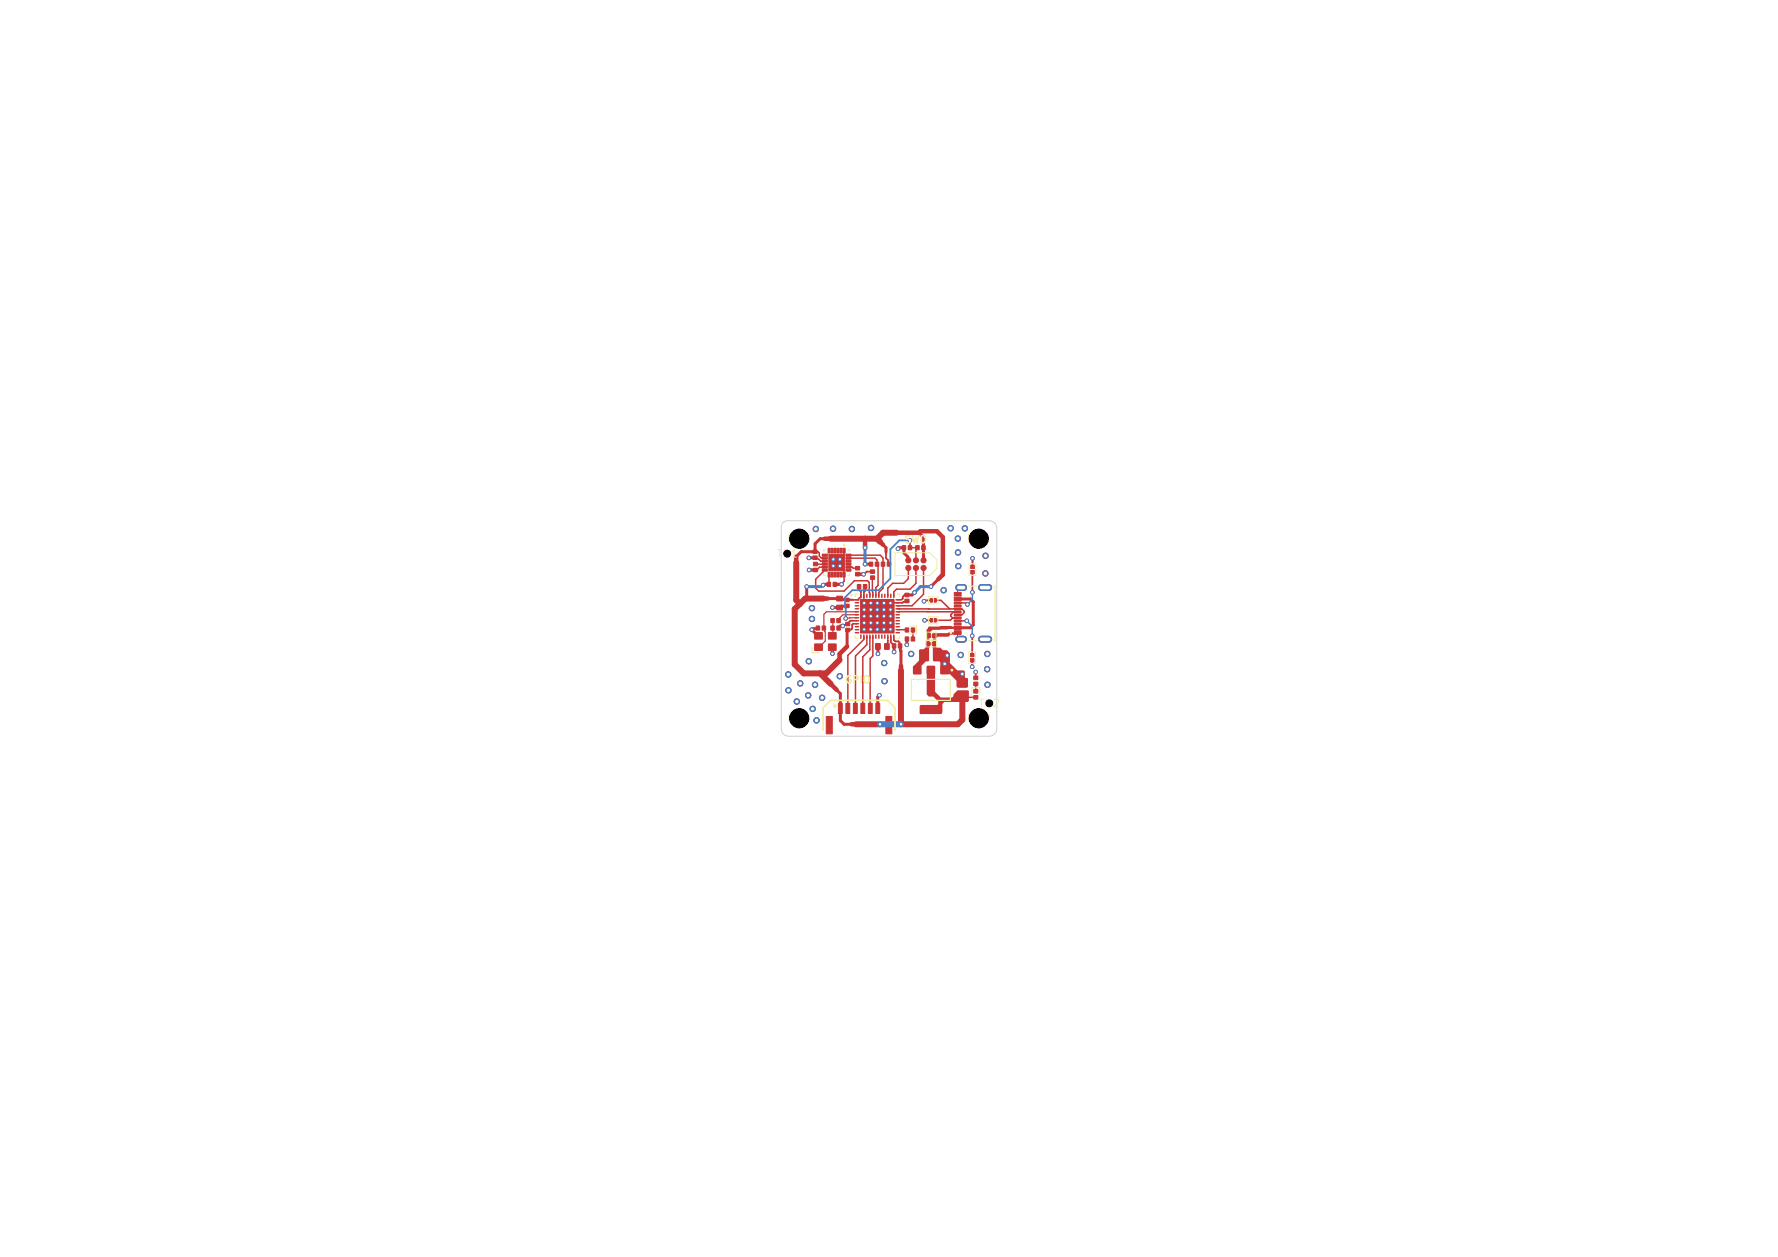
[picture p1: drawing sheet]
<svg xmlns="http://www.w3.org/2000/svg" width="297mm" height="210mm" viewBox="0 0 297 210" stroke-linecap="round" stroke-linejoin="round" font-family="sans-serif">
<defs><g id="words">
<g font-size="1.8">
<text x="129.6" y="93.4">TH1</text>
<text x="163.4" y="118.4">TH2</text>
</g>
<g font-size="1.8" fill="#f2eda1">
<text x="131.4" y="90.9">MH3</text>
<text x="161.4" y="90.9">MH1</text>
<text x="131.4" y="120.9">MH4</text>
<text x="161.4" y="120.9">MH2</text>
</g>
<text font-size="1.7" fill="#fff" x="150.9" y="91.4">SWD</text>
<text font-size="1.7" fill="#f2eda1" x="141" y="114.8">GPIO</text>
</g></defs>
<g fill="#c83434" stroke="#c83434" stroke-width=".17">
<path d="M151.2 106.4h.6v.7h-.6z"/>
<path d="M152.2 106.4h.6v.7h-.6z"/>
<path d="M160 113.5h1.5v1.3h-1.5z"/>
<path d="M160 115.7h1.5v1.3h-1.5z"/>
<path d="M143.8 100.2h5.6v5.6h-5.6z"/>
<path d="M159.4 105.4h1.2v.6h-1.2z"/>
<path d="M159.4 104.6h1.2v.6h-1.2z"/>
<path d="M159.4 103.6h1.2v.3h-1.2z"/>
<path d="M159.4 102.6h1.2v.3h-1.2z"/>
<path d="M159.4 102.1h1.2v.3h-1.2z"/>
<path d="M159.4 101.1h1.2v.3h-1.2z"/>
<path d="M159.4 99h1.2v.6h-1.2z"/>
<path d="M159.4 99.8h1.2v.6h-1.2z"/>
<path d="M159.4 100.6h1.2v.3h-1.2z"/>
<path d="M159.4 101.6h1.2v.3h-1.2z"/>
<path d="M159.4 103.1h1.2v.3h-1.2z"/>
<path d="M159.4 104.1h1.2v.3h-1.2z"/>
<path d="M159.8 106.4l.2-.1h1a.5 .5 0 0 1 .5 .5 .5 .5 0 0 1-.5 .5h-.8a.5 .5 0 0 1-.5-.3 .5 .5 0 0 1 .1-.6z"/>
<path d="M159.8 97.8l.2-.1h1a.5 .5 0 0 1 .5 .5 .5 .5 0 0 1-.5 .5h-.8a.5 .5 0 0 1-.5-.4 .5 .5 0 0 1 .1-.5z"/>
<path d="M163.6 106.4l.4-.1h1.2a.5 .5 0 0 1 .5 .5 .5 .5 0 0 1-.5 .5h-1.2a.5 .5 0 0 1-.5-.3 .5 .5 0 0 1 .1-.6z"/>
<path d="M163.6 97.8l.4-.1h1.2a.5 .5 0 0 1 .5 .5 .5 .5 0 0 1-.5 .5h-1.2a.5 .5 0 0 1-.5-.4 .5 .5 0 0 1 .1-.5z"/>
<path d="M155.8 107.3h.4v.5h-.4z"/>
<path d="M154.9 107.3h.4v.5h-.4z"/>
<path d="M162.2 94.5h.6v.5h-.6z"/>
<path d="M162.2 95.3h.6v.6h-.6z"/>
<path d="M151.2 104.9h.6v.7h-.6z"/>
<path d="M152.2 104.9h.6v.7h-.6z"/>
<path d="M156 108.7h1.3v1.6h-1.3z"/>
<path d="M153.7 108.7h1.3v1.6h-1.3z"/>
<path d="M135.8 92.9h.7v.6h-.7z"/>
<path d="M135.8 91.9h.7v.6h-.7z"/>
<path d="M155.4 100h.4v.6h-.4z"/>
<path d="M156.1 100h.3v.6h-.3z"/>
<path d="M146.3 107.5h.7v1h-.7z"/>
<path d="M147.8 107.5h.7v1h-.7z"/>
<path d="M141.3 104h.6v.5h-.6z"/>
<path d="M141.3 105h.6v.5h-.6z"/>
<path d="M149.1 107.6h.5v.6h-.5z"/>
<path d="M150.1 107.6h.5v.6h-.5z"/>
<path d="M141.2 101h.6v.5h-.6z"/>
<path d="M141.2 100h.6v.5h-.6z"/>
<path d="M135.9 95h.7v.5h-.7z"/>
<path d="M135.9 94h.7v.5h-.7z"/>
<path d="M144.2 97.7h.6v.6h-.6z"/>
<path d="M143.2 97.7h.6v.6h-.6z"/>
<path d="M140.8 91.6h.4v.8h-.4z"/>
<path d="M140.3 91.6h.4v.8h-.4z"/>
<path d="M139.8 91.6h.4v.8h-.4z"/>
<path d="M139.3 91.6h.4v.8h-.4z"/>
<path d="M138.8 91.6h.4v.8h-.4z"/>
<path d="M138.3 91.6h.4v.8h-.4z"/>
<path d="M137.4 92.6h.8v.3h-.8z"/>
<path d="M137.4 93.1h.8v.3h-.8z"/>
<path d="M137.4 93.6h.8v.3h-.8z"/>
<path d="M137.4 94.1h.8v.3h-.8z"/>
<path d="M137.4 94.6h.8v.3h-.8z"/>
<path d="M137.4 95.1h.8v.3h-.8z"/>
<path d="M138.3 95.6h.4v.8h-.4z"/>
<path d="M138.8 95.6h.4v.8h-.4z"/>
<path d="M139.3 95.6h.4v.8h-.4z"/>
<path d="M139.8 95.6h.4v.8h-.4z"/>
<path d="M140.3 95.6h.4v.8h-.4z"/>
<path d="M140.8 95.6h.4v.8h-.4z"/>
<path d="M141.3 95.1h.9v.3h-.9z"/>
<path d="M141.3 94.6h.9v.3h-.9z"/>
<path d="M141.3 94.1h.9v.3h-.9z"/>
<path d="M141.3 93.6h.9v.3h-.9z"/>
<path d="M141.3 93.1h.9v.3h-.9z"/>
<path d="M141.3 92.6h.9v.3h-.9z"/>
<path d="M138.5 92.7h2.6v2.7h-2.6z"/>
<path d="M136.3 104.6h.6v.7h-.6z"/>
<path d="M137.3 104.6h.6v.7h-.6z"/>
<path d="M145.4 95.2h.7v.6h-.7z"/>
<path d="M145.4 96.2h.7v.6h-.7z"/>
<path d="M146.2 93.9h.6v.7h-.6z"/>
<path d="M145.2 93.9h.6v.7h-.6z"/>
<path d="M136.1 107.6h1.3v1.1h-1.3z"/>
<path d="M138.4 107.6h1.3v1.1h-1.3z"/>
<path d="M138.4 105.7h1.3v1.1h-1.3z"/>
<path d="M136.1 105.7h1.3v1.1h-1.3z"/>
<path d="M138 119.7h1v2.9h-1z"/>
<path d="M148 119.7h1v2.9h-1z"/>
<path d="M140.1 117.5h.6v1.7h-.6z"/>
<path d="M141.3 117.5h.7v1.7h-.7z"/>
<path d="M142.6 117.5h.6v1.7h-.6z"/>
<path d="M143.8 117.5h.7v1.7h-.7z"/>
<path d="M145.1 117.5h.6v1.7h-.6z"/>
<path d="M146.3 117.5h.7v1.7h-.7z"/>
<path d="M162.7 113h.6v.5h-.6z"/>
<path d="M162.7 114h.6v.5h-.6z"/>
<path d="M162.1 110h.6v.6h-.6z"/>
<path d="M162.1 109.2h.6v.5h-.6z"/>
<path d="M151.2 100.1h.6v.6h-.6z"/>
<path d="M151.2 99.1h.6v.6h-.6z"/>
<path d="M157.2 111.3h1.2v1.3h-1.2z"/>
<path d="M154.9 111.3h1.2v1.3h-1.2z"/>
<path d="M152.6 111.3h1.2v1.3h-1.2z"/>
<path d="M153.8 117.9h3.5v1.3h-3.5z"/>
<path d="M155.7 105.9h.4v.6h-.4z"/>
<path d="M155.1 105.9h.3v.6h-.3z"/>
<path d="M142.9 95.7h.7v.5h-.7z"/>
<path d="M142.9 94.7h.7v.5h-.7z"/>
<path d="M139.8 101.1h.9v.8h-.9z"/>
<path d="M139.8 99.6h.9v.8h-.9z"/>
<path d="M155.4 103.3h.4v.6h-.4z"/>
<path d="M156.1 103.3h.3v.6h-.3z"/>
<path d="M162.7 116.2h.6v.6h-.6z"/>
<path d="M162.7 115.2h.6v.6h-.6z"/>
<path d="M138.8 103.4h.6v.6h-.6z"/>
<path d="M139.8 103.4h.6v.6h-.6z"/>
<path d="M139.8 104.6h.6v.7h-.6z"/>
<path d="M138.8 104.6h.6v.7h-.6z"/>
<path d="M139.2 97.3h.5v.7h-.5z"/>
<path d="M138.2 97.3h.5v.7h-.5z"/>
<path d="M147.2 93.9h.6v.7h-.6z"/>
<path d="M148.2 93.9h.6v.7h-.6z"/>
<circle cx="154.3" cy="93.6" r=".43"/>
<circle cx="154.3" cy="94.9" r=".43"/>
<circle cx="153" cy="93.6" r=".43"/>
<circle cx="153" cy="94.9" r=".43"/>
<circle cx="151.7" cy="93.6" r=".43"/>
<circle cx="151.7" cy="94.9" r=".43"/>
<circle cx="162.4" cy="99" r=".3"/>
<circle cx="161.6" cy="101" r=".3"/>
<circle cx="162.4" cy="106.2" r=".3"/>
<circle cx="161.5" cy="103.7" r=".3"/>
<circle cx="141.3" cy="103.3" r=".3"/>
<circle cx="135.6" cy="103.4" r=".45"/>
<circle cx="139.2" cy="88.3" r=".45"/>
<circle cx="157.8" cy="110.9" r=".3"/>
<circle cx="157.6" cy="98.6" r=".45"/>
<circle cx="148.8" cy="103" r=".25"/>
<circle cx="164.9" cy="111.8" r=".45"/>
<circle cx="148.8" cy="101.9" r=".25"/>
<circle cx="147.7" cy="105.2" r=".25"/>
<circle cx="147.7" cy="104.1" r=".25"/>
<circle cx="146.6" cy="105.2" r=".25"/>
<circle cx="147.7" cy="101.9" r=".25"/>
<circle cx="151.5" cy="107.7" r=".3"/>
<circle cx="147.7" cy="110.8" r=".45"/>
<circle cx="145.5" cy="103" r=".25"/>
<circle cx="145.5" cy="101.9" r=".25"/>
<circle cx="158.8" cy="88.3" r=".45"/>
<circle cx="140.3" cy="113" r=".45"/>
<circle cx="145.5" cy="100.8" r=".25"/>
<circle cx="146.6" cy="103" r=".25"/>
<circle cx="160" cy="90" r=".45"/>
<circle cx="146.6" cy="100.8" r=".25"/>
<circle cx="140.6" cy="97.6" r=".3"/>
<circle cx="146.6" cy="101.9" r=".25"/>
<circle cx="160.1" cy="94.6" r=".45"/>
<circle cx="147.7" cy="103" r=".25"/>
<circle cx="164.6" cy="95.8" r=".45"/>
<circle cx="136.4" cy="120.4" r=".45"/>
<circle cx="136.2" cy="114.4" r=".45"/>
<circle cx="148.8" cy="105.2" r=".25"/>
<circle cx="135.8" cy="118.4" r=".45"/>
<circle cx="139.1" cy="109.2" r=".3"/>
<circle cx="146.6" cy="104.1" r=".25"/>
<circle cx="135.6" cy="101.6" r=".45"/>
<circle cx="145.5" cy="105.2" r=".25"/>
<circle cx="135" cy="116.2" r=".45"/>
<circle cx="164.9" cy="109.3" r=".45"/>
<circle cx="135.1" cy="110.5" r=".45"/>
<circle cx="161.2" cy="88.3" r=".45"/>
<circle cx="135.1" cy="93.2" r=".3"/>
<circle cx="145.5" cy="104.1" r=".25"/>
<circle cx="131.7" cy="115.3" r=".45"/>
<circle cx="152.2" cy="109.3" r=".45"/>
<circle cx="146.9" cy="116.2" r=".3"/>
<circle cx="139.2" cy="94.6" r=".25"/>
<circle cx="154.5" cy="103.6" r=".3"/>
<circle cx="136.3" cy="88.4" r=".45"/>
<circle cx="142.3" cy="88.4" r=".45"/>
<circle cx="148.8" cy="104.1" r=".25"/>
<circle cx="162.5" cy="93.3" r=".3"/>
<circle cx="148.8" cy="100.8" r=".25"/>
<circle cx="144.4" cy="103" r=".25"/>
<circle cx="162.4" cy="111.4" r=".3"/>
<circle cx="149.4" cy="108.9" r=".3"/>
<circle cx="135.6" cy="105.2" r=".3"/>
<circle cx="164.6" cy="92.9" r=".45"/>
<circle cx="137.3" cy="116.6" r=".45"/>
<circle cx="144.4" cy="101.9" r=".25"/>
<circle cx="163" cy="112.3" r=".3"/>
<circle cx="158.2" cy="109.5" r=".3"/>
<circle cx="133.7" cy="114.2" r=".45"/>
<circle cx="135.2" cy="95.2" r=".3"/>
<circle cx="160.5" cy="109.4" r=".45"/>
<circle cx="144.4" cy="100.8" r=".25"/>
<circle cx="147.8" cy="113.8" r=".45"/>
<circle cx="160.8" cy="112.6" r=".3"/>
<circle cx="154.4" cy="100.5" r=".3"/>
<circle cx="147.7" cy="100.8" r=".25"/>
<circle cx="133.1" cy="117.2" r=".45"/>
<circle cx="140.3" cy="94.6" r=".25"/>
<circle cx="144.4" cy="105.2" r=".25"/>
<circle cx="160" cy="92.3" r=".45"/>
<circle cx="131.7" cy="112.7" r=".45"/>
<circle cx="150" cy="91.7" r=".3"/>
<circle cx="145.5" cy="88.2" r=".45"/>
<circle cx="165" cy="114.4" r=".45"/>
<circle cx="144.3" cy="96" r=".3"/>
<circle cx="146.7" cy="109.2" r=".3"/>
<circle cx="144.4" cy="104.1" r=".25"/>
<circle cx="140.3" cy="93.5" r=".25"/>
<circle cx="139.1" cy="101.5" r=".3"/>
<circle cx="140.8" cy="104.6" r=".3"/>
<circle cx="139.2" cy="93.5" r=".25"/>
<circle cx="147" cy="121" r=".3"/>
<circle cx="152.8" cy="99" r=".3"/>
<circle cx="144.5" cy="91.5" r=".3"/>
<circle cx="150.5" cy="121" r=".3"/>
<circle cx="137.5" cy="97.8" r=".3"/>
<circle cx="155.5" cy="98" r=".3"/>
<circle cx="144.5" cy="94.3" r=".3"/>
<circle cx="134.8" cy="98" r=".3"/>
</g>
<g fill="none" stroke="#c83434" stroke-width=".25">
<path d="M136.2 92.2h.5l.2 .2v.5l.3 .4h.6M136.2 93.2l.1 .1h.3l.5 .5h.7M136.6 94.3h1.2M137.8 95.3h-.3v.3l-1.2 1.2v1.5l.5 .5h4.2l1.7-1.8h2.2l.3 .3 .1 2.5M137.8 94.8h-.9l-.3 .3M138.5 96v1.6M141 96v1.1l-.4 .5M141.7 93.3h4.5l.3 .3v.7l.2 .1v3.4l-.4 .4v1.6M141.7 92.8h5.3l.5 .4v5.1l-.7 .7v.8M141.7 94.8l1.6 .1M143.8 98.9v.9h-.2l-.2 .2v.2h-.8M144.3 99h.1"/>
<path d="M144.3 99l.1 1.8M144.8 99.3v.5M145.7 96.5l.1 3.3M145.8 96.5h-.1M147.3 99.3v.5M147.8 99.3v.5M148.8 99.3v.5M151.7 94.9v1.8l-.7 .8h-1.9l-.8 .8v1.5M153 94.9v2.6l-1 .9h-2.2l-.5 .5v.9M153 91.8v1.8M154.3 94.9v4.4l-2 1.9h-2.6M142.5 103.7h.1"/>
<path d="M142.5 103.7h.9M142.5 104.2h.1M142.5 104.2h.9M142.9 100.7h.5M142.9 101.2h.5M142.9 101.7h.5M142.9 102.2h.5M142.9 102.7h.5M142.9 103.2h.5M142.9 104.7h.5M142.9 105.2h.5M142.9 105.7h.5"/>
<path d="M143.8 106.1v.5M144.3 106.1v.7l-2.7 2.7v8.9M144.8 106.1v1.6l-1.9 1.9v8.8M145.3 106.1v2.5l-1.2 1.1v8.7M145.8 106.1v3.5l-.4 .4v8.4M146.3 106.1v.5M146.8 106.1v.5M147.3 106.1v.5M147.8 106.1v.5M148.3 106.1v.5M148.8 106.1v.8M148.8 106.9h.1"/>
<path d="M149.3 106.1v.8M149.7 101.7h.5M149.7 102.2h.5M149.7 102.7h.5M149.7 103.2h.5M149.7 103.7h.5M149.7 104.2h.5M149.7 104.7h.5M149.7 105.2l1.8 .1M149.7 105.7h.5M150.6 100.7l-1.8 .1M150.7 100.1l-.1 .1h-.9"/>
<path d="M152.5 105.3v1.5M160 100.7h1.3l.3 .3M160 103.7h1.5M160.8 116.4l.1 .1h2.1M163 114.3v1.2"/>
</g>
<g fill="none" stroke="#c83434" stroke-width=".3">
<path d="M136.6 95.1l-.4 .1M143.5 98.6l.3 .3M143.8 98.9h.1M144.5 98.7l-.2 .3M145.8 95.5h-1l-.5 .5M148 92.3v1l.4 .3v.5l.1 .2M151.5 99.4h-.4l-.3 .3-.1 .4M162.4 95.6v3.4M141.6 104.3l-.1 .1h-.5l-.2 .2M142.3 100.2h.3M142.5 103.7h-.4l-.6 .6M142.5 104.2l-.1 .2v.6l-.2 .2h-.5"/>
<path d="M148.3 107l.1 .8M148.8 106.9v.4l.6 .6M149.3 106.9l.2 .3h.6l.2 .1 .1 .6M151.5 100.4l-.1 .2h-.5l-.3 .1M154.5 103.6h1.1M154.7 100.3h.9M162.4 106.2v3.2M163 112.3h.1M163 112.3v.9"/>
</g>
<path d="M160 104.9h-4.7v1.3" fill="none" stroke="#c83434" stroke-width=".4"/>
<g fill="none" stroke="#c83434" stroke-width=".5">
<path d="M134.8 98v1.8l-.3 .2M135.1 93.2h.1M136.2 93.2h-1.1M137.8 90h-.8l-.8 .9v1.3h-2.4l-.8 .8M138.5 97.6h-.9l-.1 .2M144.5 94.3h1M147.5 91l.5 .5v.8M150 91.7l.2-.2h.8v.9l.7 .6v.6M151.7 93.6h.1M152.8 99l-.4 .4h-.9M153.5 89l.8 .8M154.3 91.5v2.1"/>
<path d="M154.3 93.6h.1M156.8 96.8l-1.3 1.2M136.6 104.9v.1h-.8l-.2 .2 1.1 1M138.3 100h2l.1 .2h1.1M139 108.1l.1 1.1M139.8 115.3l.6 .6v4.5l.6 .6h1.3M140.8 104.6h-.4l-.3 .3M141.5 101.2l-.9 .1-.2 .2h-1.3M141.7 105.2l-.2 .2v2.6M146.7 108v1.2M146.9 116.2l-.3 .2v2M149.4 107.9v1"/>
<path d="M150.4 107.9l.1 .9v2.5M151.5 106.8v.9M156.6 109.5h1.6M157.8 110.9v1.1M157.8 110.9h.1M160 100.1h2.1l.5 .5v3.8l-.5 .5h-2.1M160.7 114.1h.1M160.8 112.6l-.1 1.5M163 113.2v.1"/>
</g>
<path d="M140.3 94.6l.6 .5 .1 .9M141 92v.8l-.7 .7M160.6 98.2h-.2l-.4 .4v.7M139.1 103.7v2.4l-.1 .1M143.2 102.7h-2.4l-.5 .5v.3l-.2 .2M143.2 102.2h-5.2l-.4 .4v2.3l.3 .7v1.5l-1.2 1M143.2 103.2l-1.9 .1M154.7 100.3l-.3 .2M160 105.7v.7l.4 .4h.2" fill="none" stroke="#c83434" stroke-width=".2"/>
<path d="M150 101.7h10.7l.4 .4v.2l-.4 .4h-.7M150 102.2h10M150.2 101.7h.1M150.2 102.2h.1M155.2 101.7h.1M156.2 100.3h1l1.4 1.4M159.1 103.2l-.3 .4h-2.6M159.3 102.2l-.5 .5v.2l.3 .3h.9M160 101.7h.1" fill="none" stroke="#c83434" stroke-width=".26"/>
<path d="M148.3 106.4v.6M148.3 107h.1" fill="none" stroke="#c83434" stroke-width=".24"/>
<path d="M143.5 98v.6M144.5 98v.7M162.5 93.3v1.4M142.3 100.2h-.8M148.4 107.8l-.2 .2M162.4 110.3v1.1" fill="none" stroke="#c83434" stroke-width=".35"/>
<path d="M135.2 95.2h1M139.5 97.6h1.1M143.3 95.9l.9 .1M144.2 96h.1" fill="none" stroke="#c83434" stroke-width=".56"/>
<path d="M133 93v1M137.8 90h1M144.5 90v1.5M147 90.5l.5 .5M149.8 89h3.5M153.5 89l.3-.2h2.7l1 1v6.2l-.7 .8M137.5 100h.8M138.8 114.3l1 1M141.5 108l-1.2 1.3v1M150.5 111.3v.7M142.3 121h.7" fill="none" stroke="#c83434" stroke-width=".75"/>
<path d="M133 94v6.3l.6 .6M138.8 90h7.7M146.5 90l.5 .5M149.8 89h-2.3l-1 1M137 112.5l1.8 1.8M137.5 100h-3l-1.7 1.8v9.2l1.5 1.5h3.7l2.3-2.2M150.5 112v9h9.5l.8-.7v-3.9M143 121h4" fill="none" stroke="#c83434" stroke-width="1"/>
<g fill="#c83434">
<path d="M156 105.8h2.3l.3-.2 2 .2-.1 .2h-1.7l-.4 .4h-1.8l-.2 .2v1.5l.1 .1h.6l.4 .4 .7 .1 .5 .5v1.6l1.2 1.2h1l.2 .1 .1 1.1 .5 .2-.1 1.4h-1.7l-.1-1-1.1-1.2h-1.6v-1.9l-.2-.2h-.9l-.2-.2v-2.1l.1-.9a.57 .57 0 0 1 0-.7z"/>
<path d="M154.8 111.3l1.2-.1 .2 .2v4.2l1 .9h1.9l.2-.2v-.3l.7-.7h1.6l.3 .2-.1 1.6-.2 .2h-3.8l-.4 .3v1.4l-.3 .3h-3.4l-.1-1.3 .3-.2h2.7l.1-.2v-.4l-.8-.8h-.8l-.3-.4z"/>
<path d="M154.8 105.2l.5-.4h1.6l.2-.2h1.8l.3 .3-.2 .2-.8 .1h-2.4l-.4 .3-.2 .4v4.5l-.2 .1h-.3l-.8 .8v1.3l-1.2 .1-.2-.2v-1.1l1-1v-1.8l.2-.1h.6l.5-.5z"/>
</g>
<g fill="#4d7fc4" stroke="#4d7fc4" stroke-width=".17">
<path d="M159.8 106.4l.2-.1h1a.5 .5 0 0 1 .5 .5 .5 .5 0 0 1-.5 .5h-.8a.5 .5 0 0 1-.5-.3 .5 .5 0 0 1 .1-.6z"/>
<path d="M159.8 97.8l.2-.1h1a.5 .5 0 0 1 .5 .5 .5 .5 0 0 1-.5 .5h-.8a.5 .5 0 0 1-.5-.4 .5 .5 0 0 1 .1-.5z"/>
<path d="M163.6 106.4l.4-.1h1.2a.5 .5 0 0 1 .5 .5 .5 .5 0 0 1-.5 .5h-1.2a.5 .5 0 0 1-.5-.3 .5 .5 0 0 1 .1-.6z"/>
<path d="M163.6 97.8l.4-.1h1.2a.5 .5 0 0 1 .5 .5 .5 .5 0 0 1-.5 .5h-1.2a.5 .5 0 0 1-.5-.4 .5 .5 0 0 1 .1-.5z"/>
<circle cx="162.4" cy="99" r=".3"/>
<circle cx="161.6" cy="101" r=".3"/>
<circle cx="162.4" cy="106.2" r=".3"/>
<circle cx="161.5" cy="103.7" r=".3"/>
<circle cx="141.3" cy="103.3" r=".3"/>
<circle cx="135.6" cy="103.4" r=".45"/>
<circle cx="139.2" cy="88.3" r=".45"/>
<circle cx="157.8" cy="110.9" r=".3"/>
<circle cx="157.6" cy="98.6" r=".45"/>
<circle cx="148.8" cy="103" r=".25"/>
<circle cx="164.9" cy="111.8" r=".45"/>
<circle cx="148.8" cy="101.9" r=".25"/>
<circle cx="147.7" cy="105.2" r=".25"/>
<circle cx="147.7" cy="104.1" r=".25"/>
<circle cx="146.6" cy="105.2" r=".25"/>
<circle cx="147.7" cy="101.9" r=".25"/>
<circle cx="151.5" cy="107.7" r=".3"/>
<circle cx="147.7" cy="110.8" r=".45"/>
<circle cx="145.5" cy="103" r=".25"/>
<circle cx="145.5" cy="101.9" r=".25"/>
<circle cx="158.8" cy="88.3" r=".45"/>
<circle cx="140.3" cy="113" r=".45"/>
<circle cx="145.5" cy="100.8" r=".25"/>
<circle cx="146.6" cy="103" r=".25"/>
<circle cx="160" cy="90" r=".45"/>
<circle cx="146.6" cy="100.8" r=".25"/>
<circle cx="140.6" cy="97.6" r=".3"/>
<circle cx="146.6" cy="101.9" r=".25"/>
<circle cx="160.1" cy="94.6" r=".45"/>
<circle cx="147.7" cy="103" r=".25"/>
<circle cx="164.6" cy="95.8" r=".45"/>
<circle cx="136.4" cy="120.4" r=".45"/>
<circle cx="136.2" cy="114.4" r=".45"/>
<circle cx="148.8" cy="105.2" r=".25"/>
<circle cx="135.8" cy="118.4" r=".45"/>
<circle cx="139.1" cy="109.2" r=".3"/>
<circle cx="146.6" cy="104.1" r=".25"/>
<circle cx="135.6" cy="101.6" r=".45"/>
<circle cx="145.5" cy="105.2" r=".25"/>
<circle cx="135" cy="116.2" r=".45"/>
<circle cx="164.9" cy="109.3" r=".45"/>
<circle cx="135.1" cy="110.5" r=".45"/>
<circle cx="161.2" cy="88.3" r=".45"/>
<circle cx="135.1" cy="93.2" r=".3"/>
<circle cx="145.5" cy="104.1" r=".25"/>
<circle cx="131.7" cy="115.3" r=".45"/>
<circle cx="152.2" cy="109.3" r=".45"/>
<circle cx="146.9" cy="116.2" r=".3"/>
<circle cx="139.2" cy="94.6" r=".25"/>
<circle cx="154.5" cy="103.6" r=".3"/>
<circle cx="136.3" cy="88.4" r=".45"/>
<circle cx="142.3" cy="88.4" r=".45"/>
<circle cx="148.8" cy="104.1" r=".25"/>
<circle cx="162.5" cy="93.3" r=".3"/>
<circle cx="148.8" cy="100.8" r=".25"/>
<circle cx="144.4" cy="103" r=".25"/>
<circle cx="162.4" cy="111.4" r=".3"/>
<circle cx="149.4" cy="108.9" r=".3"/>
<circle cx="135.6" cy="105.2" r=".3"/>
<circle cx="164.6" cy="92.9" r=".45"/>
<circle cx="137.3" cy="116.6" r=".45"/>
<circle cx="144.4" cy="101.9" r=".25"/>
<circle cx="163" cy="112.3" r=".3"/>
<circle cx="158.2" cy="109.5" r=".3"/>
<circle cx="133.7" cy="114.2" r=".45"/>
<circle cx="135.2" cy="95.2" r=".3"/>
<circle cx="160.5" cy="109.4" r=".45"/>
<circle cx="144.4" cy="100.8" r=".25"/>
<circle cx="147.8" cy="113.8" r=".45"/>
<circle cx="160.8" cy="112.6" r=".3"/>
<circle cx="154.4" cy="100.5" r=".3"/>
<circle cx="147.7" cy="100.8" r=".25"/>
<circle cx="133.1" cy="117.2" r=".45"/>
<circle cx="140.3" cy="94.6" r=".25"/>
<circle cx="144.4" cy="105.2" r=".25"/>
<circle cx="160" cy="92.3" r=".45"/>
<circle cx="131.7" cy="112.7" r=".45"/>
<circle cx="150" cy="91.7" r=".3"/>
<circle cx="145.5" cy="88.2" r=".45"/>
<circle cx="165" cy="114.4" r=".45"/>
<circle cx="144.3" cy="96" r=".3"/>
<circle cx="146.7" cy="109.2" r=".3"/>
<circle cx="144.4" cy="104.1" r=".25"/>
<circle cx="140.3" cy="93.5" r=".25"/>
<circle cx="139.1" cy="101.5" r=".3"/>
<circle cx="140.8" cy="104.6" r=".3"/>
<circle cx="139.2" cy="93.5" r=".25"/>
<circle cx="147" cy="121" r=".3"/>
<circle cx="152.8" cy="99" r=".3"/>
<circle cx="144.5" cy="91.5" r=".3"/>
<circle cx="150.5" cy="121" r=".3"/>
<circle cx="137.5" cy="97.8" r=".3"/>
<circle cx="155.5" cy="98" r=".3"/>
<circle cx="144.5" cy="94.3" r=".3"/>
<circle cx="134.8" cy="98" r=".3"/>
</g>
<path d="M162.4 99v1.2l-.8 .8M161.5 103.7l.9 .9v1.6" fill="none" stroke="#4d7fc4" stroke-width=".25"/>
<path d="M152 90.3h-1.8l-1.5 1.5v4.9l-1.9 1.9h-4.4l-1.2 1.2 .1 3.5" fill="none" stroke="#4d7fc4" stroke-width=".3"/>
<path d="M137.5 97.8l-.3 .2h-2.4M144.5 91.5v2.8M155.5 98h-1.7l-1 1" fill="none" stroke="#4d7fc4" stroke-width=".5"/>
<path d="M147 121h3.5" fill="none" stroke="#4d7fc4" stroke-width="1"/>
<g fill="none" stroke="#f2eda1" stroke-width=".25">
<path d="M152 89.6l-.4-.1-.2 .1M152.4 89.5l.3 1.2M153.5 89.5l-.3 1.2M154.5 89.7l-.6-.2v1.2M142.1 112.9h-.3l-.3 .2M143.3 113l-.6-.1v1.2M143.9 112.9v1.2M144.4 113.1l.3-.2 .4 .2"/>
<circle cx="141" cy="91.1" r=".12"/>
<circle cx="142.2" cy="99.4" r=".12"/>
<circle cx="158.8" cy="105.7" r=".13"/>
<circle cx="159" cy="112" r=".13"/>
</g>
<g fill="none" stroke="#f2eda1" stroke-width=".2">
<path d="M137.6 95.8v.4h.3M137.9 91.9h-.3v.3M141.6 91.9h.3v.3M141.9 95.8v.4h-.3M143.3 99.3h-.4v.4M149.8 99.3h.5v.4M161.8 97.9h1.3M166 97.9h.2v9.1h-.2M135.6 108.2v.9h1.3M142.9 106.2v.5h.4M150.3 106.2v.5h-.5M152.2 113.5h6.6v3.5h-6.6z"/>
<path d="M161.8 107h1.3"/>
</g>
<path d="M149.5 92.4h5.8l1.2 1.2v1.4l-1.2 1.2h-5.8zM155.1 99.7h1.6v1.2h-1.6zM161.9 94.2h1.1v1.9h-1.1zM151.8 104.6h1.3v1.3h-1.3M154.6 107h1.9v1.1h-1.9zM154.8 105.6h1.6v1.2h-1.6zM155.1 103h1.6v1.2h-1.6zM161.8 108.9h1.2v1.9h-1.2zM162.4 116.2v-1.3h1.2v1.3" fill="none" stroke="#f2eda1" stroke-width=".17"/>
<path d="M137.5 122v-3.7l1.3-1.3h9.5l1.2 1.3v3.7" fill="none" stroke="#f2eda1" stroke-width=".3"/>
<circle cx="139.5" cy="117.9" r=".23" fill="#f2eda1" stroke="#f2eda1" stroke-width=".17"/>
<path d="M130.8 87.3l.7-.3h33.7a1.27 1.27 0 0 1 1.3 1.3v33.4a1.27 1.27 0 0 1-1.3 1.3h-33.4a1.27 1.27 0 0 1-1.3-1.3v-33.7z" fill="none" stroke="#d0d2cd" stroke-width=".17"/>
<g fill="#fff" stroke="#fff" stroke-width=".17">
<circle cx="162.4" cy="99" r=".12"/>
<circle cx="161.6" cy="101" r=".13"/>
<circle cx="162.4" cy="106.2" r=".12"/>
<circle cx="161.5" cy="103.7" r=".12"/>
<circle cx="141.3" cy="103.3" r=".13"/>
<circle cx="135.6" cy="103.4" r=".2"/>
<circle cx="139.2" cy="88.3" r=".2"/>
<circle cx="157.8" cy="110.9" r=".12"/>
<circle cx="157.6" cy="98.6" r=".2"/>
<circle cx="148.8" cy="103" r=".1"/>
<circle cx="164.9" cy="111.8" r=".2"/>
<circle cx="148.8" cy="101.9" r=".1"/>
<circle cx="147.7" cy="105.2" r=".1"/>
<circle cx="147.7" cy="104.1" r=".1"/>
<circle cx="146.6" cy="105.2" r=".1"/>
<circle cx="147.7" cy="101.9" r=".1"/>
<circle cx="151.5" cy="107.7" r=".13"/>
<circle cx="147.7" cy="110.8" r=".2"/>
<circle cx="145.5" cy="103" r=".1"/>
<circle cx="145.5" cy="101.9" r=".1"/>
<circle cx="158.8" cy="88.3" r=".2"/>
<circle cx="140.3" cy="113" r=".2"/>
<circle cx="145.5" cy="100.8" r=".1"/>
<circle cx="146.6" cy="103" r=".1"/>
<circle cx="160" cy="90" r=".2"/>
<circle cx="146.6" cy="100.8" r=".1"/>
<circle cx="140.6" cy="97.6" r=".13"/>
<circle cx="146.6" cy="101.9" r=".1"/>
<circle cx="160.1" cy="94.6" r=".2"/>
<circle cx="147.7" cy="103" r=".1"/>
<circle cx="164.6" cy="95.8" r=".2"/>
<circle cx="136.4" cy="120.4" r=".2"/>
<circle cx="136.2" cy="114.4" r=".2"/>
<circle cx="148.8" cy="105.2" r=".1"/>
<circle cx="135.8" cy="118.4" r=".2"/>
<circle cx="139.1" cy="109.2" r=".13"/>
<circle cx="146.6" cy="104.1" r=".1"/>
<circle cx="135.6" cy="101.6" r=".2"/>
<circle cx="145.5" cy="105.2" r=".1"/>
<circle cx="135" cy="116.2" r=".2"/>
<circle cx="164.9" cy="109.3" r=".2"/>
<circle cx="135.1" cy="110.5" r=".2"/>
<circle cx="161.2" cy="88.3" r=".2"/>
<circle cx="135.1" cy="93.2" r=".12"/>
<circle cx="145.5" cy="104.1" r=".1"/>
<circle cx="131.7" cy="115.3" r=".2"/>
<circle cx="152.2" cy="109.3" r=".2"/>
<circle cx="146.9" cy="116.2" r=".12"/>
<circle cx="139.2" cy="94.6" r=".1"/>
<circle cx="154.5" cy="103.6" r=".13"/>
<circle cx="136.3" cy="88.4" r=".2"/>
<circle cx="142.3" cy="88.4" r=".2"/>
<circle cx="148.8" cy="104.1" r=".1"/>
<circle cx="162.5" cy="93.3" r=".13"/>
<circle cx="148.8" cy="100.8" r=".1"/>
<circle cx="144.4" cy="103" r=".1"/>
<circle cx="162.4" cy="111.4" r=".12"/>
<circle cx="149.4" cy="108.9" r=".12"/>
<circle cx="135.6" cy="105.2" r=".13"/>
<circle cx="164.6" cy="92.9" r=".2"/>
<circle cx="137.3" cy="116.6" r=".2"/>
<circle cx="144.4" cy="101.9" r=".1"/>
<circle cx="163" cy="112.3" r=".12"/>
<circle cx="158.2" cy="109.5" r=".13"/>
<circle cx="133.7" cy="114.2" r=".2"/>
<circle cx="135.2" cy="95.2" r=".12"/>
<circle cx="160.5" cy="109.4" r=".2"/>
<circle cx="144.4" cy="100.8" r=".1"/>
<circle cx="147.8" cy="113.8" r=".2"/>
<circle cx="160.8" cy="112.6" r=".12"/>
<circle cx="154.4" cy="100.5" r=".13"/>
<circle cx="147.7" cy="100.8" r=".1"/>
<circle cx="133.1" cy="117.2" r=".2"/>
<circle cx="140.3" cy="94.6" r=".1"/>
<circle cx="144.4" cy="105.2" r=".1"/>
<circle cx="160" cy="92.3" r=".2"/>
<circle cx="131.7" cy="112.7" r=".2"/>
<circle cx="150" cy="91.7" r=".13"/>
<circle cx="145.5" cy="88.2" r=".2"/>
<circle cx="165" cy="114.4" r=".2"/>
<circle cx="144.3" cy="96" r=".12"/>
<circle cx="146.7" cy="109.2" r=".13"/>
<circle cx="144.4" cy="104.1" r=".1"/>
<circle cx="140.3" cy="93.5" r=".1"/>
<circle cx="139.1" cy="101.5" r=".13"/>
<circle cx="140.8" cy="104.6" r=".13"/>
<circle cx="139.2" cy="93.5" r=".1"/>
<circle cx="147" cy="121" r=".13"/>
<circle cx="152.8" cy="99" r=".12"/>
<circle cx="144.5" cy="91.5" r=".13"/>
<circle cx="150.5" cy="121" r=".12"/>
<circle cx="137.5" cy="97.8" r=".12"/>
<circle cx="155.5" cy="98" r=".12"/>
<circle cx="144.5" cy="94.3" r=".12"/>
<circle cx="134.8" cy="98" r=".12"/>
<circle cx="155.5" cy="94.3" r=".53"/>
<circle cx="150.5" cy="95.3" r=".53"/>
<circle cx="150.5" cy="93.2" r=".53"/>
</g>
<g fill="#000" stroke="#000" stroke-width=".17">
<circle cx="133.5" cy="90" r="1.6"/>
<circle cx="163.5" cy="90" r="1.6"/>
<circle cx="133.5" cy="120" r="1.6"/>
<circle cx="163.5" cy="120" r="1.6"/>
</g>
<path d="M160.2 98.2h.8M164 98.2h1.2M160.2 106.8h.8M164 106.8h1.2" fill="none" stroke="#fff" stroke-width=".6"/>
<use href="#words"/>
</svg>
